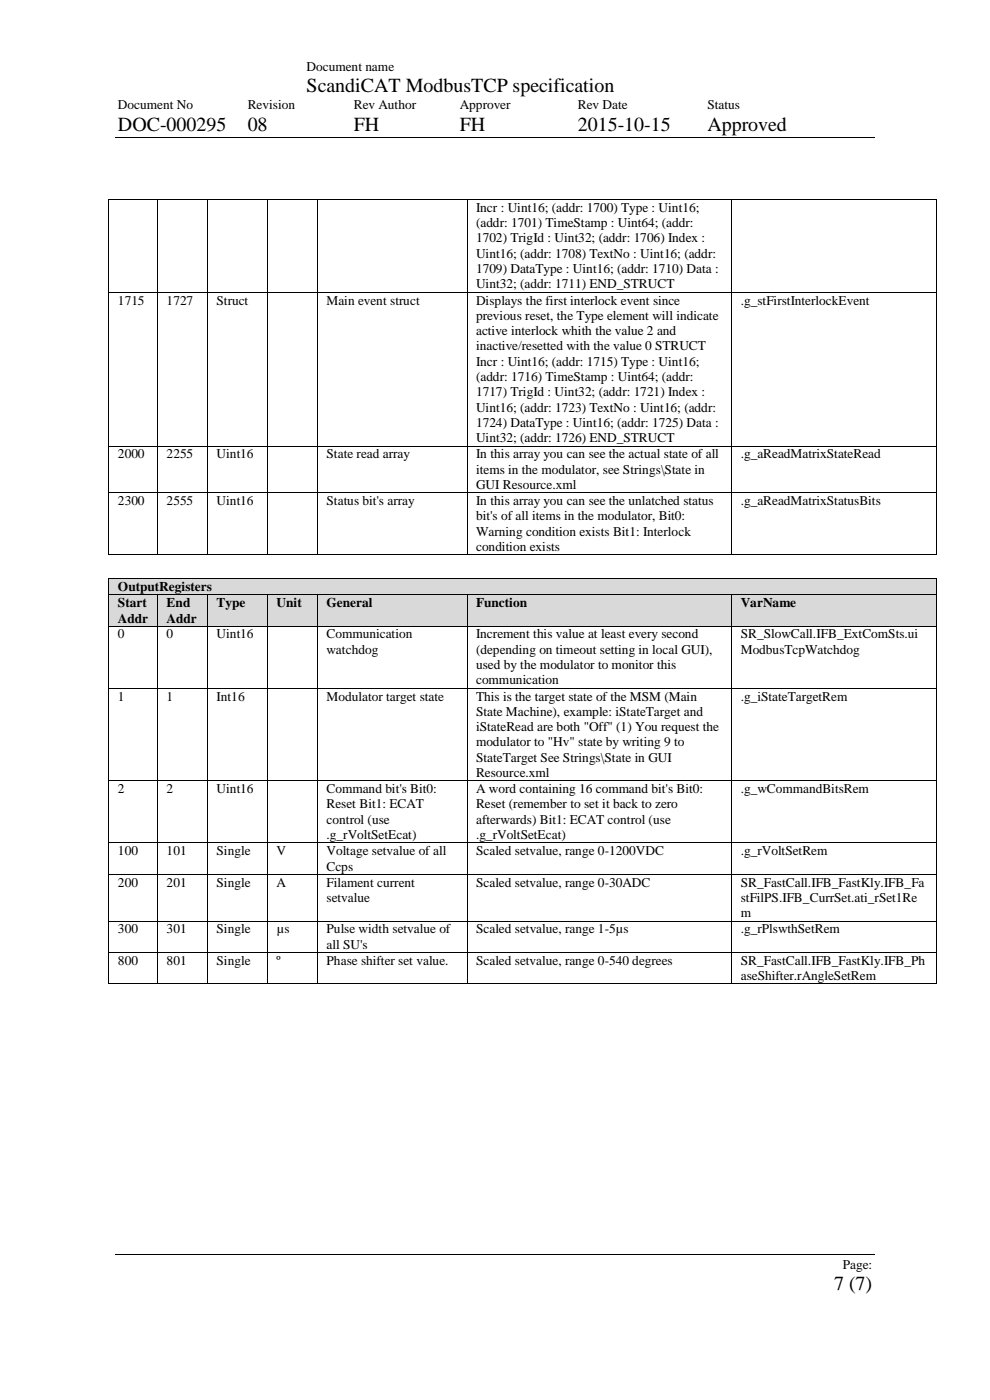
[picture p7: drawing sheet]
<svg xmlns="http://www.w3.org/2000/svg" width="210mm" height="297mm" viewBox="0 0 210 297" stroke-linecap="round" stroke-linejoin="round" font-family="sans-serif">
<defs><g id="words">
<g font-size="4.2">
<text x="65" y="19.6">ScandiCAT ModbusTCP specification</text>
<text x="25" y="27.7">DOC-000295</text>
<text x="52.5" y="27.7">08</text>
<text x="75" y="27.7">FH</text>
<text x="97.6" y="27.7">FH</text>
<text x="122.6" y="27.7">2015-10-15</text>
<text x="150.1" y="27.7">Approved</text>
<text x="176.9" y="273.7">7 (7)</text>
</g>
<g font-size="2.8">
<text x="65" y="15">Document name</text>
<text x="25" y="23.2">Document No</text>
<text x="52.5" y="23.2">Revision</text>
<text x="75" y="23.2">Rev Author</text>
<text x="97.6" y="23.2">Approver</text>
<text x="122.6" y="23.2">Rev Date</text>
<text x="150.1" y="23.2">Status</text>
<text x="101" y="45">Incr : Uint16; (addr: 1700) Type : Uint16;</text>
<text x="101" y="48.2">(addr: 1701) TimeStamp : Uint64; (addr:</text>
<text x="101" y="51.4">1702) TrigId : Uint32; (addr: 1706) Index :</text>
<text x="101" y="54.7">Uint16; (addr: 1708) TextNo : Uint16; (addr:</text>
<text x="101" y="58">1709) DataType : Uint16; (addr: 1710) Data :</text>
<text x="25" y="64.6">1715</text>
<text x="35.4" y="64.6">1727</text>
<text x="45.9" y="64.6">Struct</text>
<text x="69.3" y="64.6">Main event struct</text>
<text x="101" y="61.2">Uint32; (addr: 1711) END_STRUCT</text>
<text x="101" y="64.6">Displays the first interlock event since</text>
<text x="157.1" y="64.6">.g_stFirstInterlockEvent</text>
<text x="101" y="67.9">previous reset, the Type element will indicate</text>
<text x="101" y="71.1">active interlock whith the value 2 and</text>
<text x="101" y="74.3">inactive/resetted with the value 0 STRUCT</text>
<text x="101" y="77.6">Incr : Uint16; (addr: 1715) Type : Uint16;</text>
<text x="101" y="80.8">(addr: 1716) TimeStamp : Uint64; (addr:</text>
<text x="101" y="84.1">1717) TrigId : Uint32; (addr: 1721) Index :</text>
<text x="101" y="87.4">Uint16; (addr: 1723) TextNo : Uint16; (addr:</text>
<text x="101" y="90.6">1724) DataType : Uint16; (addr: 1725) Data :</text>
<text x="101" y="93.8">Uint32; (addr: 1726) END_STRUCT</text>
<text x="25" y="97.3">2000</text>
<text x="35.4" y="97.3">2255</text>
<text x="45.9" y="97.3">Uint16</text>
<text x="69.3" y="97.3">State read array</text>
<text x="101" y="97.3">In this array you can see the actual state of all</text>
<text x="101" y="100.5">items in the modulator, see Strings\State in</text>
<text x="157.1" y="97.3">.g_aReadMatrixStateRead</text>
<text x="25" y="107.2">2300</text>
<text x="35.4" y="107.2">2555</text>
<text x="45.9" y="107.2">Uint16</text>
<text x="69.3" y="107.2">Status bit's array</text>
<text x="101" y="103.7">GUI Resource.xml</text>
<text x="101" y="107.2">In this array you can see the unlatched status</text>
<text x="157.1" y="107.2">.g_aReadMatrixStatusBits</text>
<text x="101" y="110.4">bit's of all items in the modulator, Bit0:</text>
<text x="101" y="113.6">Warning condition exists Bit1: Interlock</text>
<text x="101" y="116.9">condition exists</text>
<text x="25" y="125.4">OutputRegisters</text>
<text x="25" y="128.8">Start</text>
<text x="35.4" y="128.8">End</text>
<text x="45.9" y="128.8">Type</text>
<text x="58.7" y="128.8">Unit</text>
<text x="69.3" y="128.8">General</text>
<text x="101" y="128.8">Function</text>
<text x="157.1" y="128.8">VarName</text>
<text x="25" y="132.1">Addr</text>
<text x="25" y="135.4">0</text>
<text x="35.4" y="132.1">Addr</text>
<text x="35.4" y="135.4">0</text>
<text x="45.9" y="135.4">Uint16</text>
<text x="69.3" y="135.4">Communication</text>
<text x="101" y="135.4">Increment this value at least every second</text>
<text x="157.1" y="135.4">SR_SlowCall.IFB_ExtComSts.ui</text>
<text x="69.3" y="138.7">watchdog</text>
<text x="101" y="138.7">(depending on timeout setting in local GUI),</text>
<text x="101" y="142">used by the modulator to monitor this</text>
<text x="157.1" y="138.7">ModbusTcpWatchdog</text>
<text x="25" y="148.6">1</text>
<text x="35.4" y="148.6">1</text>
<text x="45.9" y="148.6">Int16</text>
<text x="69.3" y="148.6">Modulator target state</text>
<text x="101" y="145.2">communication</text>
<text x="101" y="148.6">This is the target state of the MSM (Main</text>
<text x="157.1" y="148.6">.g_iStateTargetRem</text>
<text x="101" y="151.9">State Machine), example: iStateTarget and</text>
<text x="101" y="155.1">iStateRead are both &quot;Off&quot; (1) You request the</text>
<text x="101" y="158.4">modulator to &quot;Hv&quot; state by writing 9 to</text>
<text x="101" y="161.6">StateTarget See Strings\State in GUI</text>
<text x="101" y="164.8">Resource.xml</text>
<text x="25" y="168.3">2</text>
<text x="35.4" y="168.3">2</text>
<text x="45.9" y="168.3">Uint16</text>
<text x="69.3" y="168.3">Command bit's Bit0:</text>
<text x="69.3" y="171.5">Reset Bit1: ECAT</text>
<text x="101" y="168.3">A word containing 16 command bit's Bit0:</text>
<text x="101" y="171.5">Reset (remember to set it back to zero</text>
<text x="157.1" y="168.3">.g_wCommandBitsRem</text>
<text x="69.3" y="174.8">control (use</text>
<text x="69.3" y="178">.g_rVoltSetEcat)</text>
<text x="101" y="174.8">afterwards) Bit1: ECAT control (use</text>
<text x="101" y="178">.g_rVoltSetEcat)</text>
<text x="25" y="181.4">100</text>
<text x="35.4" y="181.4">101</text>
<text x="45.9" y="181.4">Single</text>
<text x="58.7" y="181.4">V</text>
<text x="69.3" y="181.4">Voltage setvalue of all</text>
<text x="69.3" y="184.7">Ccps</text>
<text x="101" y="181.4">Scaled setvalue, range 0-1200VDC</text>
<text x="157.1" y="181.4">.g_rVoltSetRem</text>
<text x="25" y="188.1">200</text>
<text x="35.4" y="188.1">201</text>
<text x="45.9" y="188.1">Single</text>
<text x="58.7" y="188.1">A</text>
<text x="69.3" y="188.1">Filament current</text>
<text x="69.3" y="191.3">setvalue</text>
<text x="101" y="188.1">Scaled setvalue, range 0-30ADC</text>
<text x="157.1" y="188.1">SR_FastCall.IFB_FastKly.IFB_Fa</text>
<text x="157.1" y="191.3">stFilPS.IFB_CurrSet.ati_rSet1Re</text>
<text x="157.1" y="194.6">m</text>
<text x="25" y="198">300</text>
<text x="35.4" y="198">301</text>
<text x="45.9" y="198">Single</text>
<text x="58.7" y="198">µs</text>
<text x="69.3" y="198">Pulse width setvalue of</text>
<text x="69.3" y="201.2">all SU's</text>
<text x="101" y="198">Scaled setvalue, range 1-5µs</text>
<text x="157.1" y="198">.g_rPlswthSetRem</text>
<text x="25" y="204.7">800</text>
<text x="35.4" y="204.7">801</text>
<text x="45.9" y="204.7">Single</text>
<text x="58.7" y="204.7">º</text>
<text x="69.3" y="204.7">Phase shifter set value.</text>
<text x="101" y="204.7">Scaled setvalue, range 0-540 degrees</text>
<text x="157.1" y="204.7">SR_FastCall.IFB_FastKly.IFB_Ph</text>
<text x="157.1" y="207.9">aseShifter.rAngleSetRem</text>
<text x="178.8" y="269.2">Page:</text>
</g>
</g></defs>
<g fill="none" stroke="#000" stroke-width=".21">
<path d="M24.5 29.2h161M23.1 42.4v19.5M23.2 42.3h10.2M33.5 42.4v19.5M33.6 42.3h10.4M44.1 42.4v19.5M44.2 42.3h12.5M56.8 42.4v19.5M56.9 42.3h10.4M67.4 42.4v19.5M67.5 42.3h31.5M99.1 42.4v19.5"/>
<path d="M99.2 42.3h55.9M155.2 42.4v19.5M155.3 42.3h43.2M198.6 42.4v19.5M23.1 62.1v32.4M23.2 62h10.2M33.5 62.1v32.4M33.6 62h10.4M44.1 62.1v32.4M44.2 62h12.5M56.8 62.1v32.4M56.9 62h10.4"/>
<path d="M67.4 62.1v32.4M67.5 62h31.5M99.1 62.1v32.4M99.2 62h55.9M155.2 62.1v32.4M155.3 62h43.2M198.6 62.1v32.4M23.1 94.7v9.8M23.2 94.6h10.2M33.5 94.7v9.8M33.6 94.6h10.4M44.1 94.7v9.8"/>
<path d="M44.2 94.6h12.5M56.8 94.7v9.8M56.9 94.6h10.4M67.4 94.7v9.8M67.5 94.6h31.5M99.1 94.7v9.8M99.2 94.6h55.9M155.2 94.7v9.8M155.3 94.6h43.2M198.6 94.7v9.8M23.1 104.6v13M23.2 104.5h10.2"/>
<path d="M23.2 117.7h10.2M33.5 104.6v13M33.6 104.5h10.4M33.6 117.7h10.4M44.1 104.6v13M44.2 104.5h12.5M44.2 117.7h12.5M56.8 104.6v13M56.9 104.5h10.4M56.9 117.7h10.4M67.4 104.6v13M67.5 104.5h31.5"/>
<path d="M67.5 117.7h31.5M99.1 104.6v13M99.2 104.5h55.9M99.2 117.7h55.9M155.2 104.6v13M155.3 104.5h43.2M155.3 117.7h43.2M198.6 104.6v13M24.5 266.2h161"/>
</g>
<g fill="#000">
<path d="M23 42.3h.2v.1h-.2z" fill-rule="evenodd"/>
<path d="M23 42.3h.2v.1h-.2z" fill-rule="evenodd"/>
<path d="M33.4 42.3h.2v.1h-.2z" fill-rule="evenodd"/>
<path d="M44 42.3h.2v.1h-.2z" fill-rule="evenodd"/>
<path d="M56.7 42.3h.2v.1h-.2z" fill-rule="evenodd"/>
<path d="M67.3 42.3h.2v.1h-.2z" fill-rule="evenodd"/>
<path d="M99 42.3h.2v.1h-.2z" fill-rule="evenodd"/>
<path d="M155.1 42.3h.2v.1h-.2z" fill-rule="evenodd"/>
<path d="M198.5 42.3h.2v.1h-.2z" fill-rule="evenodd"/>
<path d="M198.5 42.3h.2v.1h-.2z" fill-rule="evenodd"/>
<path d="M23 61.9h.2v.2h-.2z" fill-rule="evenodd"/>
<path d="M33.4 61.9h.2v.2h-.2z" fill-rule="evenodd"/>
<path d="M44 61.9h.2v.2h-.2z" fill-rule="evenodd"/>
<path d="M56.7 61.9h.2v.2h-.2z" fill-rule="evenodd"/>
<path d="M67.3 61.9h.2v.2h-.2z" fill-rule="evenodd"/>
<path d="M99 61.9h.2v.2h-.2z" fill-rule="evenodd"/>
<path d="M155.1 61.9h.2v.2h-.2z" fill-rule="evenodd"/>
<path d="M198.5 61.9h.2v.2h-.2z" fill-rule="evenodd"/>
<path d="M23 94.5h.2v.2h-.2z" fill-rule="evenodd"/>
<path d="M33.4 94.5h.2v.2h-.2z" fill-rule="evenodd"/>
<path d="M44 94.5h.2v.2h-.2z" fill-rule="evenodd"/>
<path d="M56.7 94.5h.2v.2h-.2z" fill-rule="evenodd"/>
<path d="M67.3 94.5h.2v.2h-.2z" fill-rule="evenodd"/>
<path d="M99 94.5h.2v.2h-.2z" fill-rule="evenodd"/>
<path d="M155.1 94.5h.2v.2h-.2z" fill-rule="evenodd"/>
<path d="M198.5 94.5h.2v.2h-.2z" fill-rule="evenodd"/>
<path d="M23 104.5h.2v.1h-.2z" fill-rule="evenodd"/>
<path d="M23 117.6h.2v.2h-.2z" fill-rule="evenodd"/>
<path d="M23 117.6h.2v.2h-.2z" fill-rule="evenodd"/>
<path d="M33.4 104.5h.2v.1h-.2z" fill-rule="evenodd"/>
<path d="M33.4 117.6h.2v.2h-.2z" fill-rule="evenodd"/>
<path d="M44 104.5h.2v.1h-.2z" fill-rule="evenodd"/>
<path d="M44 117.6h.2v.2h-.2z" fill-rule="evenodd"/>
<path d="M56.7 104.5h.2v.1h-.2z" fill-rule="evenodd"/>
<path d="M56.7 117.6h.2v.2h-.2z" fill-rule="evenodd"/>
<path d="M67.3 104.5h.2v.1h-.2z" fill-rule="evenodd"/>
<path d="M67.3 117.6h.2v.2h-.2z" fill-rule="evenodd"/>
<path d="M99 104.5h.2v.1h-.2z" fill-rule="evenodd"/>
<path d="M99 117.6h.2v.2h-.2z" fill-rule="evenodd"/>
<path d="M155.1 104.5h.2v.1h-.2z" fill-rule="evenodd"/>
<path d="M155.1 117.6h.2v.2h-.2z" fill-rule="evenodd"/>
<path d="M198.5 104.5h.2v.1h-.2z" fill-rule="evenodd"/>
<path d="M198.5 117.6h.2v.2h-.2z" fill-rule="evenodd"/>
<path d="M198.5 117.6h.2v.2h-.2z" fill-rule="evenodd"/>
</g>
<g fill="#d9d9d9">
<path d="M23.2 122.8h175.3v3.3h-175.3z" fill-rule="evenodd"/>
<path d="M25 122.8h171.7v3.3h-171.7z" fill-rule="evenodd"/>
</g>
<g fill="#000">
<path d="M23 122.7h.2v.1h-.2z" fill-rule="evenodd"/>
<path d="M23 122.7h.2v.1h-.2z" fill-rule="evenodd"/>
<path d="M198.5 122.7h.2v.1h-.2z" fill-rule="evenodd"/>
<path d="M198.5 122.7h.2v.1h-.2z" fill-rule="evenodd"/>
</g>
<path d="M23.1 122.8v3.3M23.2 122.7h175.3M198.6 122.8v3.3" fill="none" stroke="#000" stroke-width=".21"/>
<g fill="#d9d9d9">
<path d="M23.2 126.3h10.2v6.4h-10.2z" fill-rule="evenodd"/>
<path d="M25 126.3h6.5v3.2h-6.5z" fill-rule="evenodd"/>
<path d="M25 129.5h6.5v3.2h-6.5z" fill-rule="evenodd"/>
<path d="M33.5 126.3h10.5v6.4h-10.5z" fill-rule="evenodd"/>
<path d="M35.4 126.3h6.7v3.2h-6.7z" fill-rule="evenodd"/>
<path d="M35.4 129.5h6.7v3.2h-6.7z" fill-rule="evenodd"/>
<path d="M44.1 126.3h12.6v6.4h-12.6z" fill-rule="evenodd"/>
<path d="M45.9 126.3h9v3.2h-9z" fill-rule="evenodd"/>
<path d="M56.9 126.3h10.4v6.4h-10.4z" fill-rule="evenodd"/>
<path d="M58.7 126.3h6.8v3.2h-6.8z" fill-rule="evenodd"/>
<path d="M67.5 126.3h31.5v6.4h-31.5z" fill-rule="evenodd"/>
<path d="M69.3 126.3h27.9v3.2h-27.9z" fill-rule="evenodd"/>
<path d="M99.2 126.3h55.9v6.4h-55.9z" fill-rule="evenodd"/>
<path d="M101 126.3h52.3v3.2h-52.3z" fill-rule="evenodd"/>
<path d="M155.3 126.3h43.2v6.4h-43.2z" fill-rule="evenodd"/>
<path d="M157.1 126.3h39.6v3.2h-39.6z" fill-rule="evenodd"/>
</g>
<g fill="#000">
<path d="M23 126.1h.2v.2h-.2z" fill-rule="evenodd"/>
<path d="M23 132.7h.2v.2h-.2z" fill-rule="evenodd"/>
<path d="M33.4 126.1h.2v.2h-.2z" fill-rule="evenodd"/>
<path d="M33.4 132.7h.2v.2h-.2z" fill-rule="evenodd"/>
<path d="M44 126.1h.2v.2h-.2z" fill-rule="evenodd"/>
<path d="M44 132.7h.2v.2h-.2z" fill-rule="evenodd"/>
<path d="M56.7 126.1h.2v.2h-.2z" fill-rule="evenodd"/>
<path d="M56.7 132.7h.2v.2h-.2z" fill-rule="evenodd"/>
<path d="M67.3 126.1h.2v.2h-.2z" fill-rule="evenodd"/>
<path d="M67.3 132.7h.2v.2h-.2z" fill-rule="evenodd"/>
<path d="M99 126.1h.2v.2h-.2z" fill-rule="evenodd"/>
<path d="M99 132.7h.2v.2h-.2z" fill-rule="evenodd"/>
<path d="M155.1 126.1h.2v.2h-.2z" fill-rule="evenodd"/>
<path d="M155.1 132.7h.2v.2h-.2z" fill-rule="evenodd"/>
<path d="M198.5 126.1h.2v.2h-.2z" fill-rule="evenodd"/>
<path d="M198.5 132.7h.2v.2h-.2z" fill-rule="evenodd"/>
<path d="M23 145.9h.2v.2h-.2z" fill-rule="evenodd"/>
<path d="M33.4 145.9h.2v.2h-.2z" fill-rule="evenodd"/>
<path d="M44 145.9h.2v.2h-.2z" fill-rule="evenodd"/>
<path d="M56.7 145.9h.2v.2h-.2z" fill-rule="evenodd"/>
<path d="M67.3 145.9h.2v.2h-.2z" fill-rule="evenodd"/>
<path d="M99 145.9h.2v.2h-.2z" fill-rule="evenodd"/>
<path d="M155.1 145.9h.2v.2h-.2z" fill-rule="evenodd"/>
<path d="M198.5 145.9h.2v.2h-.2z" fill-rule="evenodd"/>
<path d="M23 165.5h.2v.2h-.2z" fill-rule="evenodd"/>
<path d="M23 178.7h.2v.2h-.2z" fill-rule="evenodd"/>
<path d="M33.4 165.5h.2v.2h-.2z" fill-rule="evenodd"/>
<path d="M33.4 178.7h.2v.2h-.2z" fill-rule="evenodd"/>
<path d="M44 165.5h.2v.2h-.2z" fill-rule="evenodd"/>
<path d="M44 178.7h.2v.2h-.2z" fill-rule="evenodd"/>
<path d="M56.7 165.5h.2v.2h-.2z" fill-rule="evenodd"/>
<path d="M56.7 178.7h.2v.2h-.2z" fill-rule="evenodd"/>
<path d="M67.3 165.5h.2v.2h-.2z" fill-rule="evenodd"/>
<path d="M67.3 178.7h.2v.2h-.2z" fill-rule="evenodd"/>
<path d="M99 165.5h.2v.2h-.2z" fill-rule="evenodd"/>
<path d="M99 178.7h.2v.2h-.2z" fill-rule="evenodd"/>
<path d="M155.1 165.5h.2v.2h-.2z" fill-rule="evenodd"/>
<path d="M155.1 178.7h.2v.2h-.2z" fill-rule="evenodd"/>
<path d="M198.5 165.5h.2v.2h-.2z" fill-rule="evenodd"/>
<path d="M198.5 178.7h.2v.2h-.2z" fill-rule="evenodd"/>
<path d="M23 185.4h.2v.1h-.2z" fill-rule="evenodd"/>
<path d="M23 195.3h.2v.2h-.2z" fill-rule="evenodd"/>
<path d="M33.4 185.4h.2v.1h-.2z" fill-rule="evenodd"/>
<path d="M33.4 195.3h.2v.2h-.2z" fill-rule="evenodd"/>
<path d="M44 185.4h.2v.1h-.2z" fill-rule="evenodd"/>
<path d="M44 195.3h.2v.2h-.2z" fill-rule="evenodd"/>
<path d="M56.7 185.4h.2v.1h-.2z" fill-rule="evenodd"/>
<path d="M56.7 195.3h.2v.2h-.2z" fill-rule="evenodd"/>
<path d="M67.3 185.4h.2v.1h-.2z" fill-rule="evenodd"/>
<path d="M67.3 195.3h.2v.2h-.2z" fill-rule="evenodd"/>
<path d="M99 185.4h.2v.1h-.2z" fill-rule="evenodd"/>
<path d="M99 195.3h.2v.2h-.2z" fill-rule="evenodd"/>
<path d="M155.1 185.4h.2v.1h-.2z" fill-rule="evenodd"/>
<path d="M155.1 195.3h.2v.2h-.2z" fill-rule="evenodd"/>
<path d="M198.5 185.4h.2v.1h-.2z" fill-rule="evenodd"/>
<path d="M198.5 195.3h.2v.2h-.2z" fill-rule="evenodd"/>
<path d="M23 202h.2v.1h-.2z" fill-rule="evenodd"/>
<path d="M23 208.7h.2v.1h-.2z" fill-rule="evenodd"/>
<path d="M23 208.7h.2v.1h-.2z" fill-rule="evenodd"/>
<path d="M33.4 202h.2v.1h-.2z" fill-rule="evenodd"/>
<path d="M33.4 208.7h.2v.1h-.2z" fill-rule="evenodd"/>
<path d="M44 202h.2v.1h-.2z" fill-rule="evenodd"/>
<path d="M44 208.7h.2v.1h-.2z" fill-rule="evenodd"/>
<path d="M56.7 202h.2v.1h-.2z" fill-rule="evenodd"/>
<path d="M56.7 208.7h.2v.1h-.2z" fill-rule="evenodd"/>
<path d="M67.3 202h.2v.1h-.2z" fill-rule="evenodd"/>
<path d="M67.3 208.7h.2v.1h-.2z" fill-rule="evenodd"/>
<path d="M99 202h.2v.1h-.2z" fill-rule="evenodd"/>
<path d="M99 208.7h.2v.1h-.2z" fill-rule="evenodd"/>
<path d="M155.1 202h.2v.1h-.2z" fill-rule="evenodd"/>
<path d="M155.1 208.7h.2v.1h-.2z" fill-rule="evenodd"/>
<path d="M198.5 202h.2v.1h-.2z" fill-rule="evenodd"/>
<path d="M198.5 208.7h.2v.1h-.2z" fill-rule="evenodd"/>
<path d="M198.5 208.7h.2v.1h-.2z" fill-rule="evenodd"/>
</g>
<g fill="none" stroke="#000" stroke-width=".21">
<path d="M23.1 126.3v6.4M23.1 132.9v13M23.2 126.2h10.2M23.2 132.8h10.2M33.5 126.3v6.4M33.5 132.9v13M33.6 126.2h10.4M33.6 132.8h10.4M44.1 126.3v6.4M44.1 132.9v13M44.2 126.2h12.5M44.2 132.8h12.5"/>
<path d="M56.8 126.3v6.4M56.8 132.9v13M56.9 126.2h10.4M56.9 132.8h10.4M67.4 126.3v6.4M67.4 132.9v13M67.5 126.2h31.5M67.5 132.8h31.5M99.1 126.3v6.4M99.1 132.9v13M99.2 126.2h55.9M99.2 132.8h55.9"/>
<path d="M155.2 126.3v6.4M155.2 132.9v13M155.3 126.2h43.2M155.3 132.8h43.2M198.6 126.3v6.4M198.6 132.9v13M23.1 146.1v19.4M23.2 146h10.2M33.5 146.1v19.4M33.6 146h10.4M44.1 146.1v19.4M44.2 146h12.5"/>
<path d="M56.8 146.1v19.4M56.9 146h10.4M67.4 146.1v19.4M67.5 146h31.5M99.1 146.1v19.4M99.2 146h55.9M155.2 146.1v19.4M155.3 146h43.2M198.6 146.1v19.4M23.1 165.7v13M23.1 178.9v6.5M23.2 165.6h10.2"/>
<path d="M23.2 178.8h10.2M33.5 165.7v13M33.5 178.9v6.5M33.6 165.6h10.4M33.6 178.8h10.4M44.1 165.7v13M44.1 178.9v6.5M44.2 165.6h12.5M44.2 178.8h12.5M56.8 165.7v13M56.8 178.9v6.5M56.9 165.6h10.4"/>
<path d="M56.9 178.8h10.4M67.4 165.7v13M67.4 178.9v6.5M67.5 165.6h31.5M67.5 178.8h31.5M99.1 165.7v13M99.1 178.9v6.5M99.2 165.6h55.9M99.2 178.8h55.9M155.2 165.7v13M155.2 178.9v6.5M155.3 165.6h43.2"/>
<path d="M155.3 178.8h43.2M198.6 165.7v13M198.6 178.9v6.5M23.1 185.5v9.8M23.1 195.5v6.5M23.2 185.4h10.2M23.2 195.4h10.2M33.5 185.5v9.8M33.5 195.5v6.5M33.6 185.4h10.4M33.6 195.4h10.4M44.1 185.5v9.8"/>
<path d="M44.1 195.5v6.5M44.2 185.4h12.5M44.2 195.4h12.5M56.8 185.5v9.8M56.8 195.5v6.5M56.9 185.4h10.4M56.9 195.4h10.4M67.4 185.5v9.8M67.4 195.5v6.5M67.5 185.4h31.5M67.5 195.4h31.5M99.1 185.5v9.8"/>
<path d="M99.1 195.5v6.5M99.2 185.4h55.9M99.2 195.4h55.9M155.2 185.5v9.8M155.2 195.5v6.5M155.3 185.4h43.2M155.3 195.4h43.2M198.6 185.5v9.8M198.6 195.5v6.5M23.1 202.1v6.6M23.2 202h10.2M23.2 208.7h10.2"/>
<path d="M33.5 202.1v6.6M33.6 202h10.4M33.6 208.7h10.4M44.1 202.1v6.6M44.2 202h12.5M44.2 208.7h12.5M56.8 202.1v6.6M56.9 202h10.4M56.9 208.7h10.4M67.4 202.1v6.6M67.5 202h31.5M67.5 208.7h31.5"/>
<path d="M99.1 202.1v6.6M99.2 202h55.9M99.2 208.7h55.9M155.2 202.1v6.6M155.3 202h43.2M155.3 208.7h43.2M198.6 202.1v6.6"/>
</g>
<use href="#words"/>
</svg>
